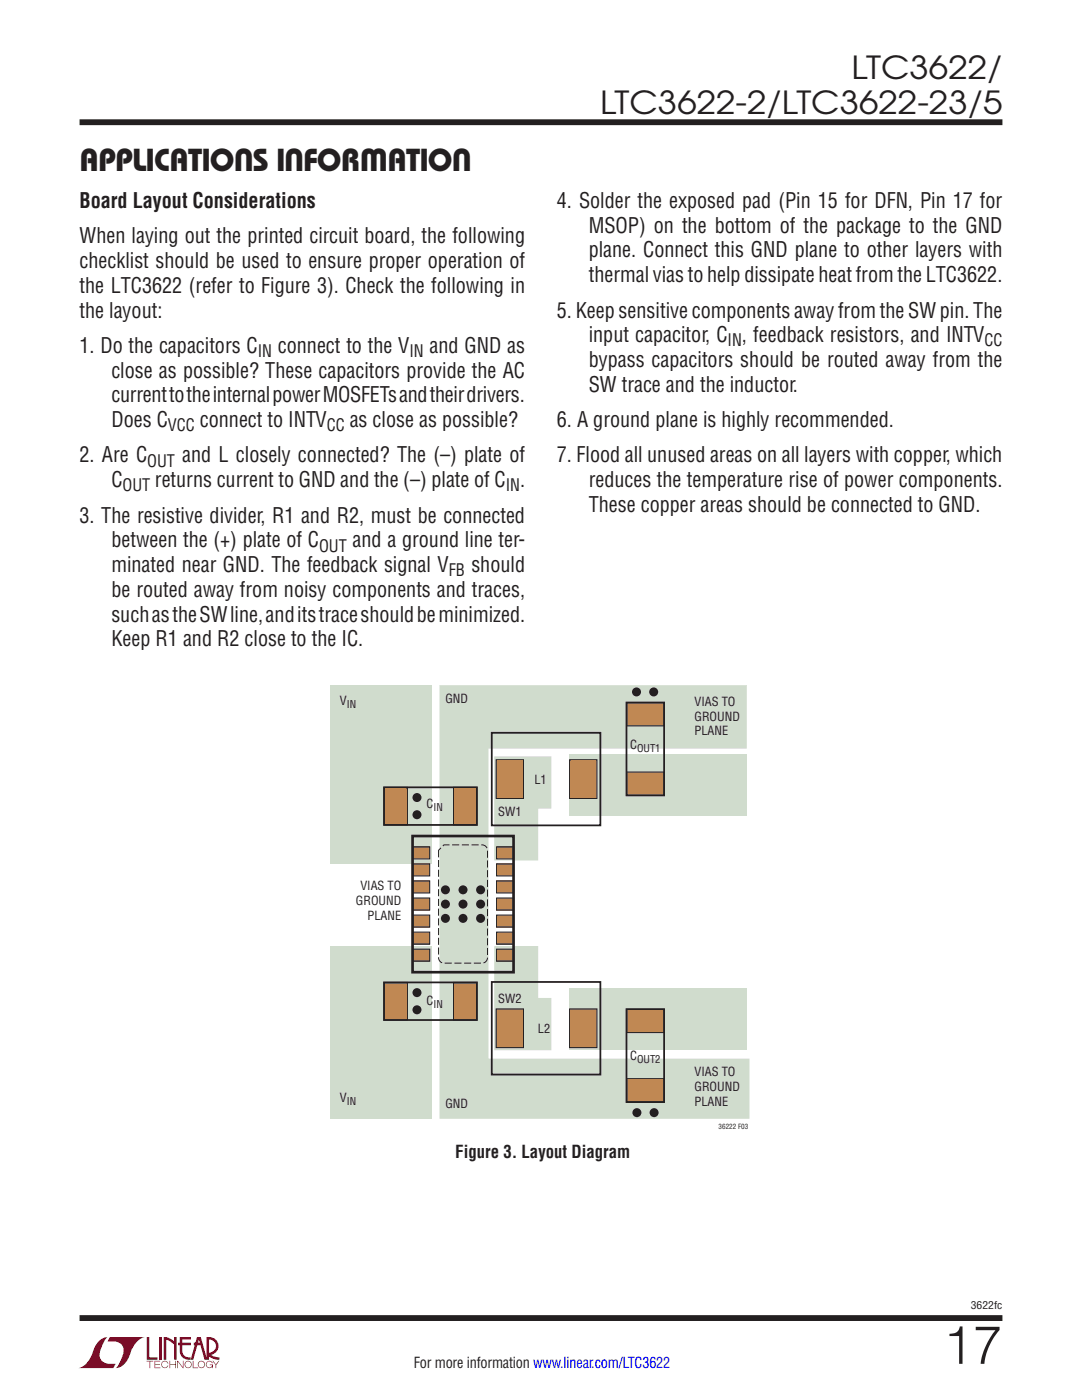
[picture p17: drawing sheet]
<svg xmlns="http://www.w3.org/2000/svg" width="216mm" height="279mm" viewBox="0 0 216 279" stroke-linecap="round" stroke-linejoin="round" font-family="sans-serif">
<defs><g id="words">
<text font-size="10.6" fill="#231f20" x="188.2" y="272.2">17</text>
<g font-size="6.3" fill="#231f20">
<text x="169.9" y="15.7">LTC3622/</text>
<text x="119.7" y="22.8">LTC3622-2/LTC3622-23/5</text>
<text x="15.9" y="34.1">APPLICATIONS INFORMATION</text>
</g>
<g font-size="4.2" fill="#231f20">
<text x="15.9" y="41.5">Board Layout Considerations</text>
<text x="111.1" y="41.5">4. Solder the exposed pad (Pin 15 for DFN, Pin 17 for</text>
<text x="117.5" y="46.4">MSOP) on the bottom of the package to the GND</text>
<text x="15.9" y="48.5">When laying out the printed circuit board, the following</text>
<text x="15.9" y="53.5">checklist should be used to ensure proper operation of</text>
<text x="117.5" y="51.4">plane. Connect this GND plane to other layers with</text>
<text x="15.9" y="58.4">the LTC3622 (refer to Figure 3). Check the following in</text>
<text x="117.5" y="56.3">thermal vias to help dissipate heat from the LTC3622.</text>
<text x="15.9" y="63.4">the layout:</text>
<text x="111.1" y="63.4">5. Keep sensitive components away from the SW pin. The</text>
<text x="15.9" y="70.4">1. Do the capacitors C</text>
<text x="55.4" y="70.4">connect to the V</text>
<text x="85.7" y="70.4">and GND as</text>
<text x="117.5" y="68.3">input capacitor, C , feedback resistors, and INTV</text>
<text x="22.2" y="75.4">close as possible? These capacitors provide the AC</text>
<text x="117.5" y="73.2">bypass capacitors should be routed away from the</text>
<text x="22.2" y="80.3">current to the internal power MOSFETs and their drivers.</text>
<text x="117.5" y="78.2">SW trace and the inductor.</text>
<text x="22.2" y="85.2">Does C</text>
<text x="39.9" y="85.2">connect to INTV</text>
<text x="69.8" y="85.2">as close as possible?</text>
<text x="111.1" y="85.2">6. A ground plane is highly recommended.</text>
<text x="15.9" y="92.3">2. Are C</text>
<text x="36.4" y="92.3">and L closely connected? The (–) plate of</text>
<text x="111.1" y="92.3">7. Flood all unused areas on all layers with copper, which</text>
<text x="22.2" y="97.2">C</text>
<text x="30.9" y="97.2">returns current to GND and the (–) plate of C .</text>
<text x="117.5" y="97.2">reduces the temperature rise of power components.</text>
<text x="15.9" y="104.3">3. The resistive divider, R1 and R2, must be connected</text>
<text x="117.5" y="102.2">These copper areas should be connected to GND.</text>
<text x="22.2" y="109.2">between the (+) plate of C</text>
<text x="70.4" y="109.2">and a ground line ter-</text>
<text x="22.2" y="114.2">minated near GND. The feedback signal V</text>
<text x="22.2" y="119.1">be routed away from noisy components and traces,</text>
<text x="94.1" y="114.2">should</text>
<text x="22.2" y="124">such as the SW line, and its trace should be minimized.</text>
<text x="22.2" y="129">Keep R1 and R2 close to the IC.</text>
</g>
<text font-size="3.5" fill="#231f20" x="90.8" y="231.2">Figure 3. Layout Diagram</text>
<g font-size="3.4" fill="#231f20">
<text x="51.4" y="71.3">IN</text>
<text x="81.7" y="71.3">IN</text>
<text x="145.2" y="69.2">IN</text>
<text x="196.4" y="69.2">CC</text>
<text x="33.5" y="86.1">VCC</text>
<text x="65.2" y="86.1">CC</text>
<text x="29.4" y="93.1">OUT</text>
<text x="24.5" y="98.1">OUT</text>
<text x="100.9" y="98.1">IN</text>
<text x="63.7" y="110.1">OUT</text>
<text x="89.5" y="115">FB</text>
</g>
<text font-size="3" fill="#231f20" x="82.5" y="273.1">For more information www.linear.com/LTC3622</text>
<g font-size="2.5" fill="#231f20">
<text x="67.8" y="140.7">V</text>
<text x="88.9" y="140.2">GND</text>
<text x="138.6" y="140.8">VIAS TO</text>
<text x="138.6" y="143.8">GROUND</text>
<text x="125.7" y="149.5">C</text>
<text x="138.6" y="146.8">PLANE</text>
<text x="85.1" y="161.3">C</text>
<text x="106.6" y="156.4">L1</text>
<text x="99.4" y="162.9">SW1</text>
<text x="71.9" y="177.7">VIAS TO</text>
<text x="71" y="180.6">GROUND</text>
<text x="73.3" y="183.6">PLANE</text>
<text x="85.1" y="200.6">C</text>
<text x="99.4" y="200.2">SW2</text>
<text x="107.3" y="206.1">L2</text>
<text x="125.7" y="211.6">C</text>
<text x="138.6" y="214.8">VIAS TO</text>
<text x="67.8" y="219.9">V</text>
<text x="88.9" y="221.2">GND</text>
<text x="138.6" y="217.7">GROUND</text>
<text x="138.6" y="220.7">PLANE</text>
</g>
<g font-size="2.1" fill="#231f20">
<text x="69.2" y="141.2">IN</text>
<text x="127.1" y="150">OUT1</text>
<text x="86.5" y="161.9">IN</text>
<text x="86.5" y="201.2">IN</text>
<text x="127.1" y="212.1">OUT2</text>
<text x="69.2" y="220.5">IN</text>
<text x="193.7" y="261.2">3622fc</text>
</g>
<text font-size="1.4" fill="#231f20" x="143.4" y="225.4">36222 F03</text>
</g></defs>
<g fill="#900126">
<path d="M29.3 266.8h.5v4.1h1.6v.5h-2.1z"/>
<path d="M20 267.4l1-.5h.5h-.1a6.2 6.2 0 0 0-1.5 4 2.58 2.58 0 0 0 3.2 1.3l-.5 .8h-7a4.9 4.9 0 0 0 3.1-3.8l.4-.7z"/>
<path d="M21.9 266.9h7a4.9 4.9 0 0 0-3.1 3.7 3.2 3.2 0 0 1-2.7 2.4h.1a6.2 6.2 0 0 0 1.4-4.1 2.58 2.58 0 0 0-3.1-1.2z"/>
<path d="M31.8 266.8h.5v4.6h-.5z"/>
<path d="M32.7 266.8l1 .2 1 .7v-.9h.5v4.6h-.5v-3.1l-1.5-.9v4h-.5z"/>
<path d="M29.3 271.6h1.3v.1h-.6v1.3h-.2v-1.3h-.5z"/>
<path d="M30.8 271.6h1.2v.1h-1v.5h.9v.2h-.9v.5h1v.1h-1.2z"/>
<path d="M33.8 271.6h.2v.6h1v-.6h.1v1.4h-.1v-.6h-1v.6h-.2z"/>
<path d="M35.4 271.6h.1l1 1.2v-1.2h.1v1.4l-1.1-1.2v1.2h-.1z"/>
<path d="M38.5 271.6h.1v1.3h.9v.1h-1z"/>
<path d="M42.4 271.6h.1l.6 .7 .5-.7h.2l-.7 .8v.6h-.1v-.6z"/>
<path d="M35.9 266.8h2.2v.5h-1.7v.7h1.7v.5h-1.7v1.1a1.32 1.32 0 0 0 1.6 1.3v.5l1.3-4.6h.8l1.1 4.1v-4.1a1.84 1.84 0 0 1 2.3 1.4 1.84 1.84 0 0 1-1.4 2.2l.7 .4 1 .1v.5l-1.2-.2-1.1-.6v-.6a1.34 1.34 0 0 0 1.6-1.2 1.34 1.34 0 0 0-1.4-1.5v4.1h-.9l-.8-2.9h-1.3v-.5h1.2l-.2-.7-1.1 4.1a2.06 2.06 0 0 1-2.7-1.3v-1.6h-.4v-.5h.4z"/>
<path d="M37 271.8a.72 .72 0 0 1 1.2 .1 .72 .72 0 0 1-.4 1.1 .72 .72 0 0 1-1-.7h.2a.59 .59 0 0 0 .8 .5 .59 .59 0 0 0 .2-.9 .59 .59 0 0 0-1 .2v.2h-.2z"/>
<path d="M39.7 271.8a.72 .72 0 0 1 1.1 .1 .72 .72 0 0 1-.4 1.1 .72 .72 0 0 1-.9-.7h.1a.59 .59 0 0 0 .8 .5 .59 .59 0 0 0 .2-.9 .59 .59 0 0 0-1 .2v.2h-.1z"/>
<path d="M41.3 271.8a.72 .72 0 0 1 1.2 .2h-.2a.59 .59 0 0 0-.9-.1 .59 .59 0 0 0 .1 .9 .59 .59 0 0 0 .9-.4h-.5v-.1h.6v.7h-.1v-.3a.73 .73 0 0 1-1.1 .2 .73 .73 0 0 1 0-1.1z"/>
<path d="M32.4 271.8a.71 .71 0 0 1 1.2 .3h-.1a.59 .59 0 0 0-.9-.3 .59 .59 0 0 0-.1 1 .59 .59 0 0 0 .9-.3h.2a.73 .73 0 0 1-1.1 .4 .73 .73 0 0 1-.1-1.1z"/>
</g>
<path d="M15.9 24.4h184.1M15.9 263h184.1" fill="none" stroke="#231f20" stroke-width="1.2" stroke-linecap="butt"/>
<g fill="#d0dccd">
<path d="M65.9 136.7h20.2v35.6h-20.2z"/>
<path d="M65.9 188.8h20.2v34.5h-20.2z"/>
<path d="M87.7 136.7h61.3v12.7h-51.5v61.9h52v12h-61.8z"/>
<path d="M113.6 197.3h35.5v12.3h-35.5z"/>
<path d="M113.6 150.6h35.5v12.3h-35.5z"/>
<path d="M98.6 188.8h8.8v10.4h2.6v10.4h-11.4z"/>
<path d="M98.6 150.9h11.4v10.5h-2.6v10.3h-8.8z"/>
</g>
<path d="M98.1 196h21.7v18.5h-21.7z" fill="none" stroke="#231f20" stroke-width=".35"/>
<path d="M113.7 201.3h5.4v7.8h-5.4z" fill="#c08853"/>
<path d="M113.7 201.3h5.4v7.8h-5.4z" fill="none" stroke="#231f20" stroke-width=".2"/>
<path d="M99 201.3h5.5v7.8h-5.5z" fill="#c08853"/>
<path d="M99 201.3h5.5v7.8h-5.5z" fill="none" stroke="#231f20" stroke-width=".2"/>
<path d="M98.1 146.2h21.7v18.5h-21.7z" fill="none" stroke="#231f20" stroke-width=".35"/>
<path d="M113.7 151.6h5.4v7.8h-5.4z" fill="#c08853"/>
<path d="M113.7 151.6h5.4v7.8h-5.4z" fill="none" stroke="#231f20" stroke-width=".2"/>
<path d="M99 151.6h5.5v7.8h-5.5z" fill="#c08853"/>
<path d="M99 151.6h5.5v7.8h-5.5z" fill="none" stroke="#231f20" stroke-width=".2"/>
<path d="M125 154.1h7.5v4.6h-7.5z" fill="#c08853"/>
<path d="M125 154.1h7.5v4.6h-7.5z" fill="none" stroke="#231f20" stroke-width=".2"/>
<path d="M125 140.2h7.5v4.7h-7.5z" fill="#c08853"/>
<path d="M125 140.2h7.5v4.7h-7.5z" fill="none" stroke="#231f20" stroke-width=".2"/>
<path d="M125 140.2h7.5v18.5h-7.5z" fill="none" stroke="#231f20" stroke-width=".35"/>
<g fill="#231f20">
<circle cx="127" cy="138.1" r=".9"/>
<circle cx="130.4" cy="138.1" r=".9"/>
</g>
<path d="M125 201.4h7.5v4.7h-7.5z" fill="#c08853"/>
<path d="M125 201.4h7.5v4.7h-7.5z" fill="none" stroke="#231f20" stroke-width=".2"/>
<path d="M125 215.3h7.5v4.6h-7.5z" fill="#c08853"/>
<path d="M125 215.3h7.5v4.6h-7.5z" fill="none" stroke="#231f20" stroke-width=".2"/>
<path d="M125 201.4h7.5v18.5h-7.5z" fill="none" stroke="#231f20" stroke-width=".35"/>
<g fill="#231f20">
<circle cx="130.5" cy="222.1" r=".9"/>
<circle cx="127.1" cy="222.1" r=".9"/>
<circle cx="83.2" cy="162.6" r=".9"/>
<circle cx="83.2" cy="159.2" r=".9"/>
</g>
<path d="M82.3 182.6h3.4v2.4h-3.4z" fill="#c08853"/>
<path d="M82.3 182.6h3.4v2.4h-3.4z" fill="none" stroke="#231f20" stroke-width=".2"/>
<path d="M82.3 189.4h3.4v2.4h-3.4z" fill="#c08853"/>
<path d="M82.3 189.4h3.4v2.4h-3.4z" fill="none" stroke="#231f20" stroke-width=".2"/>
<path d="M82.3 186h3.4v2.4h-3.4z" fill="#c08853"/>
<path d="M82.3 186h3.4v2.4h-3.4z" fill="none" stroke="#231f20" stroke-width=".2"/>
<path d="M82.3 179.2h3.4v2.4h-3.4z" fill="#c08853"/>
<path d="M82.3 179.2h3.4v2.4h-3.4z" fill="none" stroke="#231f20" stroke-width=".2"/>
<path d="M82.3 175.8h3.4v2.4h-3.4z" fill="#c08853"/>
<path d="M82.3 175.8h3.4v2.4h-3.4z" fill="none" stroke="#231f20" stroke-width=".2"/>
<path d="M82.3 169h3.4v2.4h-3.4z" fill="#c08853"/>
<path d="M82.3 169h3.4v2.4h-3.4z" fill="none" stroke="#231f20" stroke-width=".2"/>
<path d="M82.3 172.4h3.4v2.4h-3.4z" fill="#c08853"/>
<path d="M82.3 172.4h3.4v2.4h-3.4z" fill="none" stroke="#231f20" stroke-width=".2"/>
<path d="M99.1 182.6h3.4v2.4h-3.4z" fill="#c08853"/>
<path d="M99.1 182.6h3.4v2.4h-3.4z" fill="none" stroke="#231f20" stroke-width=".2"/>
<path d="M99.1 189.4h3.4v2.4h-3.4z" fill="#c08853"/>
<path d="M99.1 189.4h3.4v2.4h-3.4z" fill="none" stroke="#231f20" stroke-width=".2"/>
<path d="M99.1 186h3.4v2.4h-3.4z" fill="#c08853"/>
<path d="M99.1 186h3.4v2.4h-3.4z" fill="none" stroke="#231f20" stroke-width=".2"/>
<path d="M99.1 179.2h3.4v2.4h-3.4z" fill="#c08853"/>
<path d="M99.1 179.2h3.4v2.4h-3.4z" fill="none" stroke="#231f20" stroke-width=".2"/>
<path d="M99.1 175.8h3.4v2.4h-3.4z" fill="#c08853"/>
<path d="M99.1 175.8h3.4v2.4h-3.4z" fill="none" stroke="#231f20" stroke-width=".2"/>
<path d="M99.1 169h3.4v2.4h-3.4z" fill="#c08853"/>
<path d="M99.1 169h3.4v2.4h-3.4z" fill="none" stroke="#231f20" stroke-width=".2"/>
<path d="M99.1 172.4h3.4v2.4h-3.4z" fill="#c08853"/>
<path d="M99.1 172.4h3.4v2.4h-3.4z" fill="none" stroke="#231f20" stroke-width=".2"/>
<path d="M88.6 168.6h7.6a1.08 1.08 0 0 1 1.1 1.1v21.4a1.08 1.08 0 0 1-1.1 1.1h-7.6a1.08 1.08 0 0 1-1.1-1.1v-21.4z" fill="none" stroke="#231f20" stroke-width=".2" stroke-dasharray="1.4 .5" stroke-linecap="butt"/>
<path d="M82.3 166.9h20.2v27.1h-20.2z" fill="none" stroke="#231f20" stroke-width=".53"/>
<g fill="#231f20">
<circle cx="88.9" cy="177.6" r=".9"/>
<circle cx="92.4" cy="177.6" r=".9"/>
<circle cx="95.9" cy="177.6" r=".9"/>
<circle cx="88.9" cy="180.4" r=".9"/>
<circle cx="92.4" cy="180.4" r=".9"/>
<circle cx="95.9" cy="180.4" r=".9"/>
<circle cx="88.9" cy="183.3" r=".9"/>
<circle cx="92.4" cy="183.3" r=".9"/>
<circle cx="95.9" cy="183.3" r=".9"/>
</g>
<path d="M90.5 196.1h4.7v7.5h-4.7z" fill="#c08853"/>
<path d="M90.5 196.1h4.7v7.5h-4.7z" fill="none" stroke="#231f20" stroke-width=".2"/>
<path d="M76.6 196.1h4.7v7.5h-4.7z" fill="#c08853"/>
<path d="M76.6 196.1h4.7v7.5h-4.7z" fill="none" stroke="#231f20" stroke-width=".2"/>
<path d="M76.6 196.1h18.6v7.5h-18.6z" fill="none" stroke="#231f20" stroke-width=".35"/>
<path d="M90.5 157.1h4.7v7.5h-4.7z" fill="#c08853"/>
<path d="M90.5 157.1h4.7v7.5h-4.7z" fill="none" stroke="#231f20" stroke-width=".2"/>
<path d="M76.6 157.1h4.7v7.5h-4.7z" fill="#c08853"/>
<path d="M76.6 157.1h4.7v7.5h-4.7z" fill="none" stroke="#231f20" stroke-width=".2"/>
<path d="M76.6 157.1h18.6v7.5h-18.6z" fill="none" stroke="#231f20" stroke-width=".35"/>
<g fill="#231f20">
<circle cx="83.2" cy="201.5" r=".9"/>
<circle cx="83.2" cy="198.1" r=".9"/>
</g>
<use href="#words"/>
</svg>
